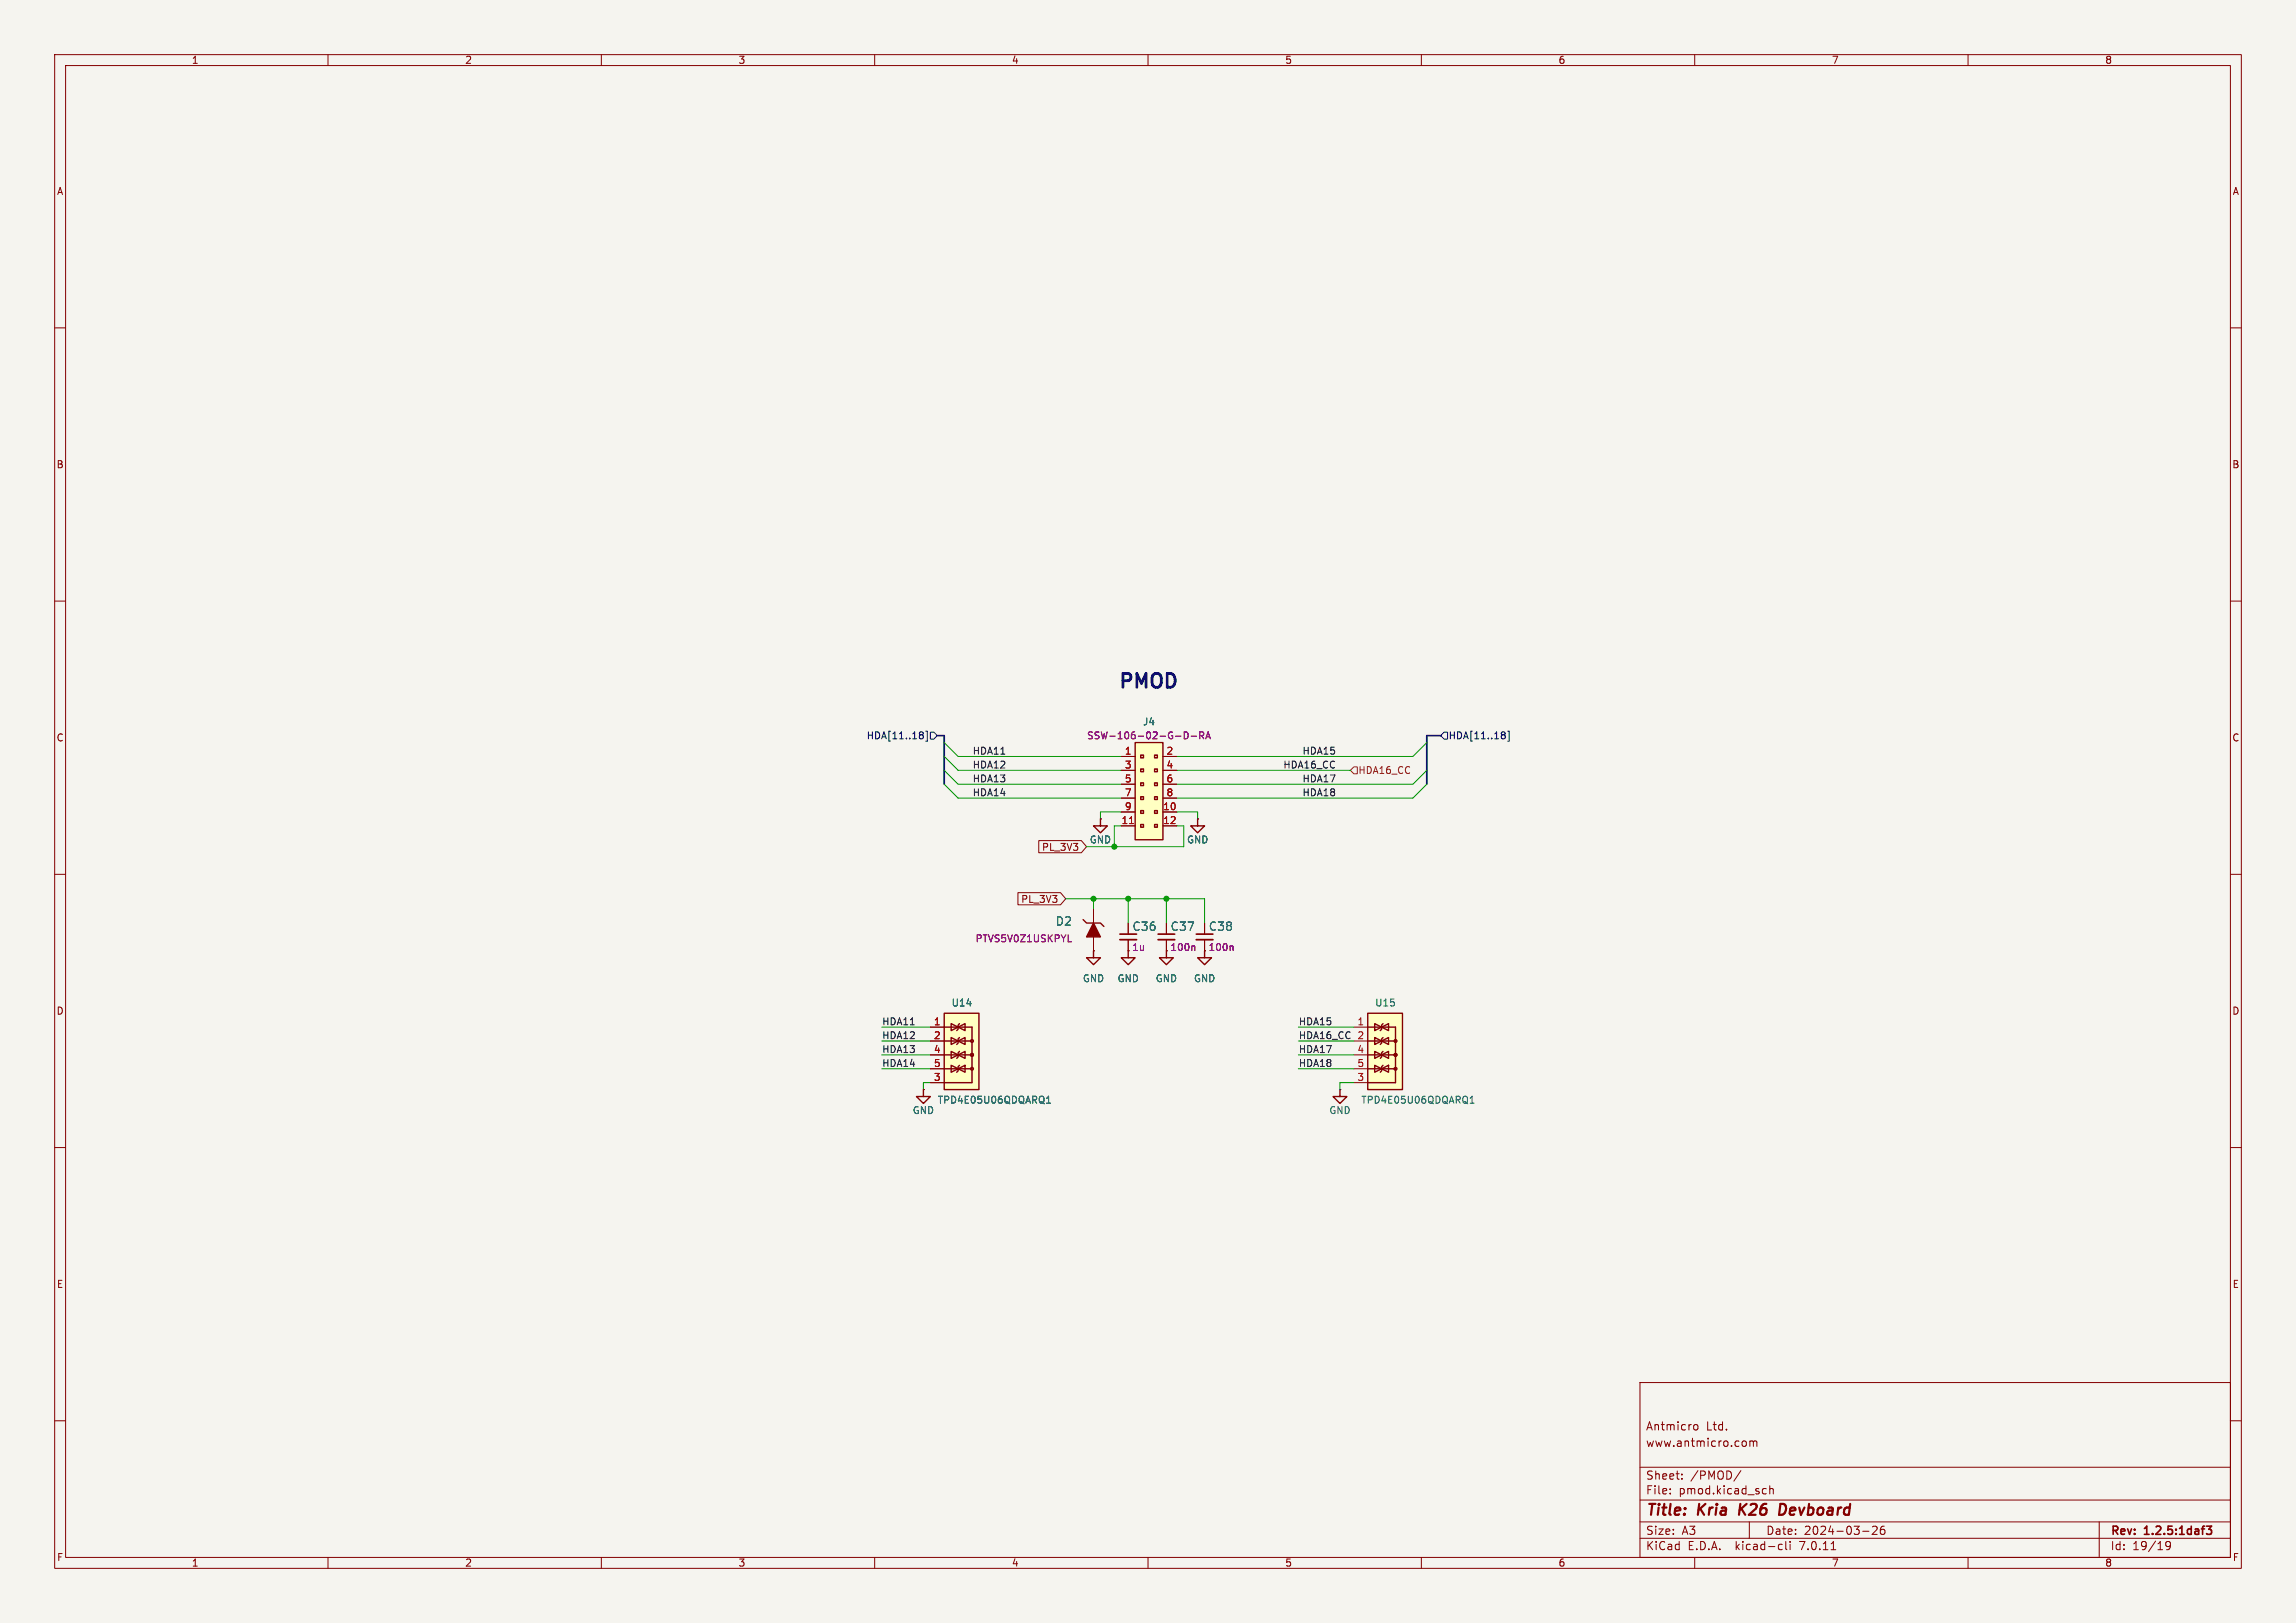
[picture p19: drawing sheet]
<svg xmlns="http://www.w3.org/2000/svg" width="420mm" height="297mm" viewBox="0 0 420 297" stroke-linecap="round" stroke-linejoin="round" font-family="sans-serif">
<defs><g id="words">
<text font-size="3.5" fill="#0000c2" x="204.5" y="126.1">PMOD</text>
<g font-size="2.8" fill="#840000">
<text x="301" y="277.9">Title:</text>
<text x="310.6" y="277.9">Kria</text>
<text x="319" y="277.9">K26</text>
<text x="327.1" y="277.9">Devboard</text>
</g>
<g font-size="2.1" fill="#006464">
<text x="193" y="169.6">D2</text>
<text x="207.1" y="170.5">C36</text>
<text x="214.1" y="170.5">C37</text>
<text x="221" y="170.5">C38</text>
</g>
<g font-size="2.1" fill="#840000">
<text x="301" y="262">Antmicro</text>
<text x="312.1" y="262">Ltd.</text>
<text x="301" y="265">www.antmicro.com</text>
<text x="301" y="273.7">File:</text>
<text x="301" y="271">Sheet:</text>
<text x="307.1" y="273.7">pmod.kicad_sch</text>
<text x="309.2" y="271">/PMOD/</text>
<text x="301" y="281.1">Size:</text>
<text x="307.6" y="281.1">A3</text>
<text x="323" y="281.1">Date:</text>
<text x="330" y="281.1">2024-03-26</text>
<text x="386" y="281.3">Rev:</text>
<text x="392.4" y="281.3">1.2.5:1daf3</text>
<text x="301" y="283.9">KiCad</text>
<text x="308.7" y="283.9">E.D.A.</text>
<text x="317.6" y="283.9">kicad-cli</text>
<text x="329.5" y="283.9">7.0.11</text>
<text x="386" y="283.9">Id:</text>
<text x="390.1" y="283.9">19/19</text>
</g>
<g font-size="1.8" fill="#840000">
<text x="35" y="11.9">1</text>
<text x="85" y="11.9">2</text>
<text x="135" y="11.9">3</text>
<text x="185" y="11.9">4</text>
<text x="235" y="11.9">5</text>
<text x="285" y="11.9">6</text>
<text x="335" y="11.9">7</text>
<text x="385" y="11.9">8</text>
<text x="10.3" y="35.9">A</text>
<text x="408.3" y="35.9">A</text>
<text x="10.3" y="85.9">B</text>
<text x="408.2" y="85.9">B</text>
<text x="10.3" y="135.9">C</text>
<text x="408.2" y="135.9">C</text>
<text x="190.5" y="155.9">PL_3V3</text>
<text x="186.7" y="165.4">PL_3V3</text>
<text x="10.3" y="185.9">D</text>
<text x="408.2" y="185.9">D</text>
<text x="10.3" y="235.9">E</text>
<text x="408.3" y="235.9">E</text>
<text x="10.3" y="285.9">F</text>
<text x="35" y="286.9">1</text>
<text x="85" y="286.9">2</text>
<text x="135" y="286.9">3</text>
<text x="185" y="286.9">4</text>
<text x="235" y="286.9">5</text>
<text x="285" y="286.9">6</text>
<text x="335" y="286.9">7</text>
<text x="385" y="286.9">8</text>
<text x="408.3" y="285.9">F</text>
</g>
<g font-size="1.8" fill="#000084">
<text x="158.4" y="135.5">HDA[11..18]</text>
<text x="264.9" y="135.5">HDA[11..18]</text>
</g>
<g font-size="1.8" fill="#840084">
<text x="198.7" y="135.5">SSW-106-02-G-D-RA</text>
<text x="178.4" y="172.6">PTVS5V0Z1USKPYL</text>
<text x="207" y="174.2">1u</text>
<text x="214" y="174.2">100n</text>
<text x="221" y="174.2">100n</text>
</g>
<g font-size="1.8" fill="#006464">
<text x="209" y="132.9">J4</text>
<text x="199.3" y="154.5">GND</text>
<text x="217" y="154.5">GND</text>
<text x="198" y="179.9">GND</text>
<text x="204.3" y="179.9">GND</text>
<text x="211.3" y="179.9">GND</text>
<text x="218.3" y="179.9">GND</text>
<text x="174" y="184.4">U14</text>
<text x="251.5" y="184.4">U15</text>
<text x="171.4" y="202.2">TPD4E05U06QDQARQ1</text>
<text x="248.9" y="202.2">TPD4E05U06QDQARQ1</text>
<text x="166.9" y="204.1">GND</text>
<text x="243.1" y="204.1">GND</text>
</g>
<g font-size="1.8" fill="#0f0f0f">
<text x="177.8" y="143.2">HDA13</text>
<text x="177.8" y="138.2">HDA11</text>
<text x="177.8" y="140.7">HDA12</text>
<text x="234.7" y="140.7">HDA16_CC</text>
<text x="238.2" y="143.2">HDA17</text>
<text x="238.2" y="138.2">HDA15</text>
<text x="177.8" y="145.8">HDA14</text>
<text x="238.2" y="145.8">HDA18</text>
<text x="161.3" y="190.2">HDA12</text>
<text x="161.3" y="187.7">HDA11</text>
<text x="237.5" y="187.7">HDA15</text>
<text x="237.5" y="190.2">HDA16_CC</text>
<text x="161.3" y="195.3">HDA14</text>
<text x="161.3" y="192.8">HDA13</text>
<text x="237.5" y="192.8">HDA17</text>
<text x="237.5" y="195.3">HDA18</text>
</g>
<g font-size="1.8" fill="#a90000">
<text x="205.7" y="138.2">1</text>
<text x="205.7" y="140.7">3</text>
<text x="205.7" y="143.3">5</text>
<text x="213.3" y="138.2">2</text>
<text x="213.3" y="140.7">4</text>
<text x="213.3" y="143.3">6</text>
<text x="205.7" y="145.8">7</text>
<text x="205.7" y="148.3">9</text>
<text x="212.7" y="148.3">10</text>
<text x="213.3" y="145.8">8</text>
<text x="205.1" y="150.9">11</text>
<text x="212.7" y="150.9">12</text>
<text x="170.7" y="187.7">1</text>
<text x="170.7" y="190.2">2</text>
<text x="248.2" y="187.7">1</text>
<text x="248.2" y="190.2">2</text>
<text x="170.7" y="197.9">3</text>
<text x="170.7" y="192.8">4</text>
<text x="170.7" y="195.3">5</text>
<text x="248.2" y="197.9">3</text>
<text x="248.2" y="192.8">4</text>
<text x="248.2" y="195.3">5</text>
</g>
<text font-size="1.8" fill="#725600" x="248.4" y="141.8">HDA16_CC</text>
</g></defs>
<path d="M0 0h420v297h-420z" fill="#f5f4ef" stroke="#f5f4ef" stroke-width=".18"/>
<g fill="none" stroke="#840000" stroke-width=".18">
<path d="M10 10h400v277h-400zM12 12h396v273h-396zM60 10v2M110 10v2M160 10v2M210 10v2M260 10v2M310 10v2M360 10v2M10 60h2M408 60h2M10 110h2"/>
<path d="M408 110h2M10 160h2M408 160h2M168.9 199.4h.1M10 210h2M408 210h2M10 260h2M300 253h108v32h-108zM408 260h2M300 278.5h108M300 274.5h108M300 268.5h108"/>
<path d="M305.5 273.2v.2M305.5 272.5v.1M307.7 270.5v.2M307.7 269.8v.1M309.9 260.8l.4-.1 .3 .3v.4l-.2 .2-.3 .1-.2-.2M318.4 269.1l-1.2 1.9M319.2 263.7l.2 .3v.4l-.2 .3M320 278.5v3M320.1 263.8l.4-.1 .2 .2M320.1 263.7v1M320.7 263.9l.2-.2 .4 .1 .1 .9M320.7 263.9v.8"/>
<path d="M322.7 272.4l.4 .1M323.1 273.3l-.4 .1M323.7 272.5l.2-.1 .4 .1 .1 .9M323.7 271.9v1.5M342.5 279.4l.6-.1 .2 .1 .1 .3-1 1.1h1M344.7 279.3a.59 .59 0 0 0-.8 .6v.6l.2 .2 .4 .1 .2-.2 .1-.5-.1-.2h-.5l-.3 .2M384 278.5v6.5M60 285v2M110 285v2M160 285v2M210 285v2M260 285v2"/>
<path d="M300 281.5h108M310 285v2M325.6 282.6l.4 .1M326 283.5l-.4 .1M326.7 282.1v1.3l.2 .2M327.4 282.1v.1M327.4 282.6v1M334.9 283.6h.9M340.7 280.2h1.2M360 285v2M397 282.7l-.3 .3h-.3l-.2-.3 .1-.5 .4-.1 .2 .1a.99 .99 0 0 1-.3 1.4h-.3"/>
</g>
<path d="M403.6 279.3h.9l-.5 .6 .5 .1v.6l-.2 .2-.6-.1" fill="none" stroke="#840000" stroke-width=".3"/>
<path d="M318.3 275.2l-.2 2M319.5 275.2l-1.3 1.1M326.4 275.3l-.7-.1-.3 2h.5l.5-.3" fill="none" stroke="#840000" stroke-width=".4"/>
<path d="M168.9 199.4v1.3h1.3l-1.3 1.2-1.3-1.2h1.3" fill="none" stroke="#840000" stroke-width=".25"/>
<path d="M250.2 195.6h5.1M250.2 193h5.1M250.2 190.5h5.1M250.2 188h5.1v10.1h-5.1" fill="none" stroke="#ffffc2" stroke-width=".18"/>
<g fill="#ffffc2">
<path d="M252.7 195.2l.3-.3-.5 1.3 .2-.2z"/>
<path d="M252.7 192.7l.3-.3-.5 1.3 .2-.3z"/>
<path d="M253 189.9l-.3 .2v.8l-.2 .2z"/>
<path d="M252.7 187.6l.3-.3-.5 1.3 .2-.3z"/>
<path d="M251.5 194.9l1.2 .7-1.2 .6z"/>
<path d="M251.5 192.4l1.2 .6-1.2 .7z"/>
<path d="M252.7 193l1.3-.6v1.3z"/>
<path d="M251.5 189.9l1.2 .6-1.2 .6z"/>
<path d="M252.7 190.5l1.3-.6v1.2z"/>
<path d="M251.5 187.3l1.2 .7-1.2 .6z"/>
<path d="M252.7 188l1.3-.7v1.3z"/>
<path d="M252.7 195.6l1.3-.7v1.3z"/>
</g>
<g fill="#ffffc2" stroke="#ffffc2" stroke-width=".18">
<path d="M250.2 185.4h6.3v14h-6.3z"/>
<path d="M207.6 135.9h5.1v17.8h-5.1z"/>
<path d="M208.7 150.9h.5v.5h-.5z"/>
<path d="M208.7 148.3h.5v.5h-.5z"/>
<path d="M208.7 145.8h.5v.5h-.5z"/>
<path d="M208.7 143.3h.5v.5h-.5z"/>
<path d="M208.7 140.7h.5v.5h-.5z"/>
<path d="M208.7 138.2h.5v.5h-.5z"/>
<path d="M211.2 150.9h.5v.5h-.5z"/>
<path d="M211.2 148.3h.5v.5h-.5z"/>
<path d="M211.2 145.8h.5v.5h-.5z"/>
<path d="M211.2 143.3h.5v.5h-.5z"/>
<path d="M211.2 140.7h.5v.5h-.5z"/>
<path d="M211.2 138.2h.5v.5h-.5z"/>
<circle cx="255.3" cy="195.6" r=".25"/>
<circle cx="255.3" cy="193" r=".25"/>
<circle cx="255.3" cy="190.5" r=".25"/>
</g>
<g fill="none" stroke="#840000" stroke-width=".25">
<path d="M207.6 135.9h5.1v17.8h-5.1zM208.7 138.2h.5v.5h-.5zM211.2 138.2h.5v.5h-.5zM208.7 150.9h.5v.5h-.5zM208.7 148.3h.5v.5h-.5zM208.7 145.8h.5v.5h-.5zM208.7 143.3h.5v.5h-.5zM208.7 140.7h.5v.5h-.5zM211.2 150.9h.5v.5h-.5zM211.2 148.3h.5v.5h-.5zM211.2 145.8h.5v.5h-.5zM211.2 143.3h.5v.5h-.5z"/>
<path d="M211.2 140.7h.5v.5h-.5zM219.1 149.9v1.2h1.2l-1.2 1.3-1.3-1.3h1.3M200 174v1.3h1.3l-1.3 1.2-1.2-1.2h1.2M220.3 174v1.3h1.3l-1.3 1.2-1.2-1.2h1.2M245.1 199.4v1.3h-1.3l1.3 1.2 1.3-1.2h-1.3M250.2 185.4h6.3v14h-6.3zM250.2 195.6h5.1M250.2 193h5.1M250.2 190.5h5.1M250.2 188h5.1v10.1h-5.1M251.5 194.9l1.2 .7-1.2 .6zM251.5 192.4l1.2 .6-1.2 .7z"/>
<path d="M251.5 189.9l1.2 .6-1.2 .6zM251.5 187.3l1.2 .7-1.2 .6zM252.7 193l1.3-.6v1.3zM252.7 190.5l1.3-.6v1.2zM252.7 188l1.3-.7v1.3zM252.7 195.6l1.3-.7v1.3zM253 194.9l-.3 .3v.8l-.2 .2M253 192.4l-.3 .3v.7l-.2 .3M253 189.9l-.3 .2v.8l-.2 .2M253 187.3l-.3 .3v.7l-.2 .3"/>
<circle cx="255.3" cy="190.5" r=".25"/>
<circle cx="255.3" cy="193" r=".25"/>
<circle cx="255.3" cy="195.6" r=".25"/>
</g>
<g fill="none" stroke="#840000" stroke-width=".18">
<path d="M205.1 138.4h2.5M212.7 138.4h2.6M205.1 148.6h2.5M205.1 151.1h2.5M205.1 141h2.5M205.1 143.5h2.5M205.1 146.1h2.5M212.7 148.6h2.6M212.7 151.1h2.6M212.7 141h2.6M212.7 143.5h2.6M212.7 146.1h2.6"/>
<path d="M219.1 149.9h.1M200 174h.1M213.4 168.9v2M213.4 172v2M220.3 174h.1M220.3 168.9v2M220.3 172v2M245.1 199.4h.1M247.6 188h2.6M247.6 190.5h2.6M247.6 198.1h2.6M247.6 193h2.6"/>
<path d="M247.6 195.6h2.6"/>
</g>
<path d="M268.9 201.9h.7M268.9 201l.4-.4v1.3" fill="none" stroke="#006464" stroke-width=".18"/>
<path d="M206.6 150.7h.7" fill="none" stroke="#a90000" stroke-width=".18"/>
<path d="M216.6 133.9a.64 .64 0 0 1 .8 .7 .64 .64 0 0 1-.8 .6zM217.9 134.7h1M219.5 134.6l.6-.1 .1-.1-.1-.3-.6-.2v1.3M219.8 134.6l.4 .6M220.6 135.2l.4-1.3 .4 1.3M220.7 134.8h.6M218.4 173.1l.2 .2v.6M225.4 173.1l.2 .2v.6" fill="none" stroke="#840084" stroke-width=".18"/>
<path d="M211.8 170.9h3.1M218.8 170.9h3.1" fill="none" stroke="#840000" stroke-width=".3"/>
<path d="M211.8 172h3.1M218.8 172h3.1" fill="none" stroke="#840000" stroke-width=".33"/>
<path d="M172.7 195.6h5.1M172.7 193h5.1M172.7 190.5h5.1M172.7 188h5.1v10.1h-5.1" fill="none" stroke="#ffffc2" stroke-width=".18"/>
<g fill="#ffffc2">
<path d="M175.3 195.2l.2-.3-.5 1.3 .3-.2z"/>
<path d="M175.3 192.7l.2-.3-.5 1.3 .3-.3z"/>
<path d="M175.3 190.1l.2-.2-.5 1.2 .3-.2z"/>
<path d="M175.3 187.6l.2-.3-.5 1.3 .3-.3z"/>
<path d="M174 194.9l1.3 .7-1.3 .6z"/>
<path d="M174 192.4l1.3 .6-1.3 .7z"/>
<path d="M175.3 193l1.2-.6v1.3z"/>
<path d="M174 189.9l1.3 .6-1.3 .6z"/>
<path d="M175.3 190.5l1.2-.6v1.2z"/>
<path d="M174 187.3l1.3 .7-1.3 .6z"/>
<path d="M175.3 188l1.2-.7v1.3z"/>
<path d="M175.3 195.6l1.2-.7v1.3z"/>
</g>
<g fill="#ffffc2" stroke="#ffffc2" stroke-width=".18">
<path d="M172.7 185.4h6.4v14h-6.4z"/>
<circle cx="177.8" cy="195.6" r=".25"/>
<circle cx="177.8" cy="193" r=".25"/>
<circle cx="177.8" cy="190.5" r=".25"/>
</g>
<g fill="none" stroke="#840000" stroke-width=".25">
<path d="M201.3 149.9v1.2h1.3l-1.3 1.3-1.3-1.3h1.3M198.1 168.3l.7 .6h2.5l.6 .6M206.4 174v1.3h1.2l-1.2 1.2-1.3-1.2h1.3M213.4 174v1.3h1.2l-1.2 1.2-1.3-1.2h1.3M172.7 185.4h6.4v14h-6.4zM172.7 195.6h5.1M172.7 193h5.1M172.7 190.5h5.1M172.7 188h5.1v10.1h-5.1M174 194.9l1.3 .7-1.3 .6zM174 192.4l1.3 .6-1.3 .7zM174 189.9l1.3 .6-1.3 .6z"/>
<path d="M174 187.3l1.3 .7-1.3 .6zM175.3 193l1.2-.6v1.3zM175.3 190.5l1.2-.6v1.2zM175.3 188l1.2-.7v1.3zM175.3 195.6l1.2-.7v1.3zM175.5 194.9l-.2 .3v.8l-.3 .2M175.5 192.4l-.2 .3v.7l-.3 .3M175.5 189.9l-.2 .2v.8l-.3 .2M175.5 187.3l-.2 .3v.7l-.3 .3"/>
<circle cx="177.8" cy="195.6" r=".25"/>
<circle cx="177.8" cy="190.5" r=".25"/>
<circle cx="177.8" cy="193" r=".25"/>
</g>
<g fill="none" stroke="#840000" stroke-width=".18">
<path d="M205.1 138.4h2.5M212.7 138.4h2.6M190 153.8h7.8l1 1.1-1 1.2h-7.8zM201.3 149.9h.1M205.1 148.6h2.5M205.1 151.1h2.5M205.1 141h2.5M205.1 143.5h2.5M205.1 146.1h2.5M212.7 148.6h2.6M212.7 151.1h2.6M212.7 141h2.6"/>
<path d="M212.7 143.5h2.6M212.7 146.1h2.6M219.1 149.9h.1M186.2 163.4h7.8l.9 1.1-.9 1.1h-7.8zM200 174h.1M200 166.4v2.5M200 171.5v2.5M206.4 174h.1M206.4 168.9v2M206.4 172v2M213.4 174h.1M213.4 168.9v2"/>
<path d="M213.4 172v2M220.3 174h.1M220.3 168.9v2M220.3 172v2M168.9 199.4h.1M170.2 188h2.5M170.2 190.5h2.5M170.2 198.1h2.5M170.2 193h2.5M170.2 195.6h2.5"/>
</g>
<path d="M191.4 201.9h.8M191.4 201l.4-.4v1.3" fill="none" stroke="#006464" stroke-width=".18"/>
<path d="M200 168.9l1.3 2.6h-2.5z" fill="#840000" stroke="#840000" stroke-width=".25"/>
<path d="M216.6 133.9a.64 .64 0 0 1 .8 .7 .64 .64 0 0 1-.8 .6zM217.9 134.7h1M219.5 134.6l.6-.1 .1-.1-.1-.3-.6-.2v1.3M219.8 134.6l.4 .6M220.6 135.2l.4-1.3 .4 1.3M220.7 134.8h.6M195.4 172.3h.6M218.4 173.1l.2 .2v.6M225.4 173.1l.2 .2v.6" fill="none" stroke="#840084" stroke-width=".18"/>
<path d="M204.9 170.9h3" fill="none" stroke="#840000" stroke-width=".3"/>
<path d="M204.9 172h3" fill="none" stroke="#840000" stroke-width=".33"/>
<path d="M168.4 133.9h.2l.3 .3-.3 .3M168.4 134.5h.2M168.6 134.5l.3 .2v.3l-.1 .1-.4 .1M169.3 133.8h.3v1.8h-.3M170.2 134h.6l.6 .6-.6 .7h-.6zM263.5 134.6l.7-.6h.6v1.3h-.6zM274.9 133.9h.2l.2 .3-.2 .3M274.9 134.5h.2M275.1 134.5l.2 .2v.3l-.2 .2h-.2M275.8 133.8h.3v1.8h-.3" fill="none" stroke="#000084" stroke-width=".18"/>
<path d="M247.6 140.3h.7v1.3h-.7l-.6-.6z" fill="none" stroke="#725600" stroke-width=".18"/>
<path d="M171.4 134.6h1.3v8.9M263.5 134.6h-2.5v8.9" fill="none" stroke="#000084" stroke-width=".3"/>
<g fill="none" stroke="#009600" stroke-width=".18">
<path d="M172.7 138.4l2.6 2.6h29.8M172.7 135.9l2.6 2.5h29.8M261 135.9l-2.6 2.5h-43.1M172.7 143.5l2.6 2.6h29.8M172.7 141l2.6 2.5h29.8M205.1 148.6h-3.8v1.3M205.1 151.1h-1.3v3.8M215.3 148.6h3.8v1.3M215.3 151.1h1.2v3.8h-17.7M215.3 141h31.7M261 143.5l-2.6 2.6h-43.1M261 141l-2.6 2.5h-43.1"/>
<path d="M194.9 164.5h25.4v4.4M200 164.5v1.9M206.4 164.5v4.4M213.4 164.5v4.4M161.3 188h8.9M161.3 193h8.9M161.3 195.6h8.9M161.3 190.5h8.9M170.2 198.1h-1.3v1.3M237.5 188h10.1M237.5 193h10.1M237.5 195.6h10.1"/>
<path d="M237.5 190.5h10.1M247.6 198.1h-2.5v1.3"/>
</g>
<path d="M206.6 150.7h.7" fill="none" stroke="#a90000" stroke-width=".18"/>
<g fill="#009600" stroke="#009600" stroke-width=".18">
<circle cx="203.8" cy="154.9" r=".46"/>
<circle cx="206.4" cy="164.5" r=".46"/>
<circle cx="200" cy="164.5" r=".46"/>
<circle cx="213.4" cy="164.5" r=".46"/>
</g>
<use href="#words"/>
</svg>
